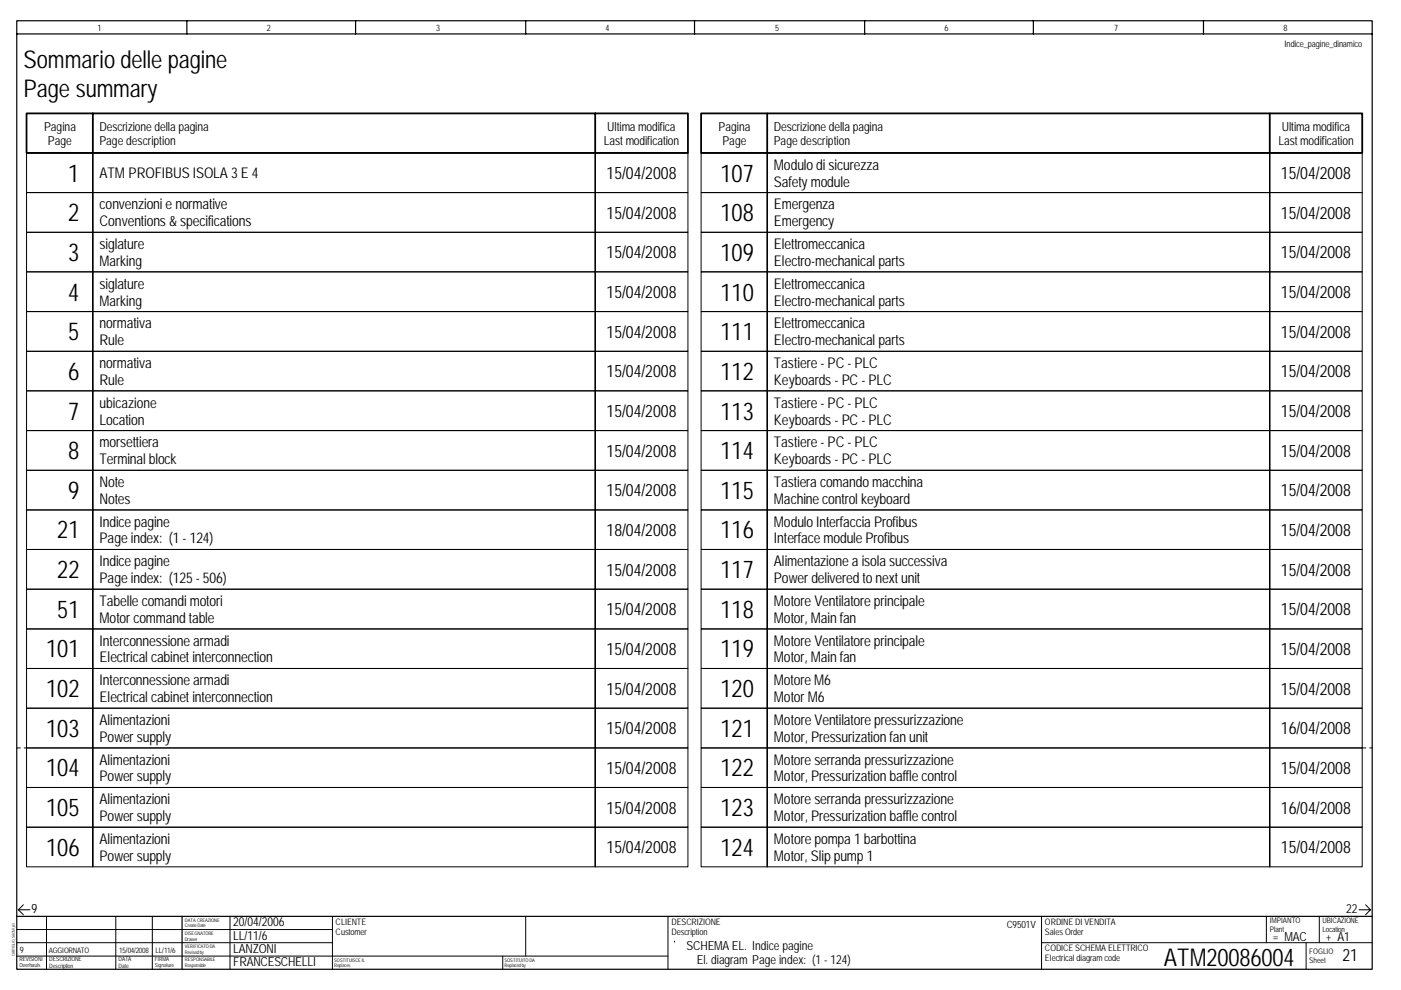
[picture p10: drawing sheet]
<svg xmlns="http://www.w3.org/2000/svg" width="297mm" height="210mm" viewBox="0 0 297 210" stroke-linecap="round" stroke-linejoin="round" font-family="sans-serif">
<defs><g id="words">
<g font-size="5.2">
<text x="4.9" y="14.5">Sommario delle pagine</text>
<text x="4.9" y="20.5">Page summary</text>
<text x="14.5" y="38.5">1</text>
<text x="152.8" y="38.5">107</text>
<text x="14.5" y="46.9">2</text>
<text x="152.8" y="46.9">108</text>
<text x="14.5" y="55.4">3</text>
<text x="152.8" y="55.4">109</text>
<text x="14.5" y="63.7">4</text>
<text x="152.8" y="63.7">110</text>
<text x="14.5" y="72.2">5</text>
<text x="152.8" y="72.2">111</text>
<text x="14.5" y="80.6">6</text>
<text x="152.8" y="80.6">112</text>
<text x="14.5" y="89">7</text>
<text x="152.8" y="89">113</text>
<text x="14.5" y="97.4">8</text>
<text x="152.8" y="97.4">114</text>
<text x="14.5" y="105.8">9</text>
<text x="152.8" y="105.8">115</text>
<text x="12.1" y="114.2">21</text>
<text x="152.8" y="114.2">116</text>
<text x="12.1" y="122.6">22</text>
<text x="152.8" y="122.6">117</text>
<text x="12.1" y="131">51</text>
<text x="152.8" y="131">118</text>
<text x="9.8" y="139.4">101</text>
<text x="152.8" y="139.4">119</text>
<text x="9.8" y="147.8">102</text>
<text x="152.8" y="147.8">120</text>
<text x="9.8" y="156.3">103</text>
<text x="152.8" y="156.3">121</text>
<text x="9.8" y="164.6">104</text>
<text x="152.8" y="164.6">122</text>
<text x="9.8" y="173.1">105</text>
<text x="152.8" y="173.1">123</text>
<text x="9.8" y="181.5">106</text>
<text x="152.8" y="181.5">124</text>
<text x="246.8" y="204.7">ATM20086004</text>
</g>
<g font-size="3.6">
<text x="128.6" y="38">15/04/2008</text>
<text x="271.5" y="38">15/04/2008</text>
<text x="128.6" y="46.4">15/04/2008</text>
<text x="271.5" y="46.4">15/04/2008</text>
<text x="128.6" y="54.8">15/04/2008</text>
<text x="271.5" y="54.8">15/04/2008</text>
<text x="128.6" y="63.2">15/04/2008</text>
<text x="271.5" y="63.2">15/04/2008</text>
<text x="128.6" y="71.6">15/04/2008</text>
<text x="271.5" y="71.6">15/04/2008</text>
<text x="128.6" y="80">15/04/2008</text>
<text x="271.5" y="80">15/04/2008</text>
<text x="128.6" y="88.4">15/04/2008</text>
<text x="271.5" y="88.4">15/04/2008</text>
<text x="128.6" y="96.8">15/04/2008</text>
<text x="271.5" y="96.8">15/04/2008</text>
<text x="128.6" y="105.2">15/04/2008</text>
<text x="271.5" y="105.2">15/04/2008</text>
<text x="128.6" y="113.6">18/04/2008</text>
<text x="271.5" y="113.6">15/04/2008</text>
<text x="128.6" y="122">15/04/2008</text>
<text x="271.5" y="122">15/04/2008</text>
<text x="128.6" y="130.4">15/04/2008</text>
<text x="271.5" y="130.4">15/04/2008</text>
<text x="128.6" y="138.9">15/04/2008</text>
<text x="271.5" y="138.9">15/04/2008</text>
<text x="128.6" y="147.3">15/04/2008</text>
<text x="271.5" y="147.3">15/04/2008</text>
<text x="128.6" y="155.7">15/04/2008</text>
<text x="271.5" y="155.7">16/04/2008</text>
<text x="128.6" y="164.1">15/04/2008</text>
<text x="271.5" y="164.1">15/04/2008</text>
<text x="128.6" y="172.5">15/04/2008</text>
<text x="271.5" y="172.5">16/04/2008</text>
<text x="128.6" y="180.9">15/04/2008</text>
<text x="271.5" y="180.9">15/04/2008</text>
<text x="284.6" y="203.7">21</text>
</g>
<g font-size="3.1">
<text x="164.1" y="36">Modulo di sicurezza</text>
<text x="21.1" y="37.7">ATM PROFIBUS ISOLA 3 E 4</text>
<text x="164.1" y="39.6">Safety module</text>
<text x="21.1" y="44.4">convenzioni e normative</text>
<text x="21.1" y="47.9">Conventions &amp; specifications</text>
<text x="164.1" y="44.4">Emergenza</text>
<text x="164.1" y="47.9">Emergency</text>
<text x="21.1" y="52.8">siglature</text>
<text x="164.1" y="52.8">Elettromeccanica</text>
<text x="21.1" y="56.4">Marking</text>
<text x="164.1" y="56.4">Electro-mechanical parts</text>
<text x="21.1" y="61.2">siglature</text>
<text x="21.1" y="64.8">Marking</text>
<text x="164.1" y="61.2">Elettromeccanica</text>
<text x="164.1" y="64.8">Electro-mechanical parts</text>
<text x="21.1" y="69.6">normativa</text>
<text x="164.1" y="69.6">Elettromeccanica</text>
<text x="21.1" y="73.2">Rule</text>
<text x="164.1" y="73.2">Electro-mechanical parts</text>
<text x="21.1" y="78">normativa</text>
<text x="21.1" y="81.6">Rule</text>
<text x="164.1" y="78">Tastiere - PC - PLC</text>
<text x="164.1" y="81.6">Keyboards - PC - PLC</text>
<text x="21.1" y="86.4">ubicazione</text>
<text x="164.1" y="86.4">Tastiere - PC - PLC</text>
<text x="21.1" y="90">Location</text>
<text x="21.1" y="94.8">morsettiera</text>
<text x="164.1" y="90">Keyboards - PC - PLC</text>
<text x="164.1" y="94.8">Tastiere - PC - PLC</text>
<text x="21.1" y="98.4">Terminal block</text>
<text x="164.1" y="98.4">Keyboards - PC - PLC</text>
<text x="21.1" y="103.3">Note</text>
<text x="21.1" y="106.8">Notes</text>
<text x="164.1" y="103.3">Tastiera comando macchina</text>
<text x="164.1" y="106.8">Machine control keyboard</text>
<text x="21.1" y="111.6">Indice pagine</text>
<text x="164.1" y="111.6">Modulo Interfaccia Profibus</text>
<text x="21.1" y="115.2">Page index: (1 - 124)</text>
<text x="164.1" y="115.2">Interface module Profibus</text>
<text x="21.1" y="120.1">Indice pagine</text>
<text x="21.1" y="123.6">Page index: (125 - 506)</text>
<text x="164.1" y="120.1">Alimentazione a isola successiva</text>
<text x="164.1" y="123.6">Power delivered to next unit</text>
<text x="21.1" y="128.5">Tabelle comandi motori</text>
<text x="164.1" y="128.5">Motore Ventilatore principale</text>
<text x="21.1" y="132">Motor command table</text>
<text x="21.1" y="136.9">Interconnessione armadi</text>
<text x="164.1" y="132">Motor, Main fan</text>
<text x="164.1" y="136.9">Motore Ventilatore principale</text>
<text x="21.1" y="140.5">Electrical cabinet interconnection</text>
<text x="164.1" y="140.5">Motor, Main fan</text>
<text x="21.1" y="145.3">Interconnessione armadi</text>
<text x="21.1" y="148.8">Electrical cabinet interconnection</text>
<text x="164.1" y="145.3">Motore M6</text>
<text x="164.1" y="148.8">Motor M6</text>
<text x="21.1" y="153.7">Alimentazioni</text>
<text x="164.1" y="153.7">Motore Ventilatore pressurizzazione</text>
<text x="21.1" y="157.3">Power supply</text>
<text x="164.1" y="157.3">Motor, Pressurization fan unit</text>
<text x="21.1" y="162.1">Alimentazioni</text>
<text x="21.1" y="165.7">Power supply</text>
<text x="164.1" y="162.1">Motore serranda pressurizzazione</text>
<text x="164.1" y="165.7">Motor, Pressurization baffle control</text>
<text x="21.1" y="170.5">Alimentazioni</text>
<text x="164.1" y="170.5">Motore serranda pressurizzazione</text>
<text x="21.1" y="174.1">Power supply</text>
<text x="21.1" y="178.9">Alimentazioni</text>
<text x="164.1" y="174.1">Motor, Pressurization baffle control</text>
<text x="164.1" y="178.9">Motore pompa 1 barbottina</text>
<text x="21.1" y="182.5">Power supply</text>
<text x="164.1" y="182.5">Motor, Slip pump 1</text>
</g>
<g font-size="2.7">
<text x="9.4" y="27.7">Pagina</text>
<text x="21.1" y="27.7">Descrizione della pagina</text>
<text x="128.7" y="27.7">Ultima modifica</text>
<text x="152.3" y="27.7">Pagina</text>
<text x="164.1" y="27.7">Descrizione della pagina</text>
<text x="271.8" y="27.7">Ultima modifica</text>
<text x="10.2" y="30.6">Page</text>
<text x="21.1" y="30.6">Page description</text>
<text x="128" y="30.6">Last modification</text>
<text x="153.2" y="30.6">Page</text>
<text x="164.1" y="30.6">Page description</text>
<text x="271" y="30.6">Last modification</text>
<text x="6.7" y="193.6">9</text>
<text x="49.4" y="196.4">20/04/2006</text>
<text x="285.4" y="193.6">22</text>
<text x="49.4" y="202">LANZONI</text>
<text x="49.4" y="199.2">LL/11/6</text>
<text x="145.6" y="201.4">SCHEMA EL. Indice pagine</text>
<text x="49.4" y="204.8">FRANCESCHELLI</text>
<text x="147.7" y="204.4">El. diagram Page index: (1 - 124)</text>
</g>
<g font-size="2.6">
<text x="269.9" y="199.5">= MAC</text>
<text x="281.1" y="199.5">+ A1</text>
</g>
<text font-size="2.1" x="213.5" y="196.7">C9501V</text>
<g font-size="1.9">
<text x="20.7" y="6.5">1</text>
<text x="56.6" y="6.5">2</text>
<text x="92.5" y="6.5">3</text>
<text x="128.4" y="6.5">4</text>
<text x="164.4" y="6.5">5</text>
<text x="200.3" y="6.5">6</text>
<text x="236.2" y="6.5">7</text>
<text x="272.1" y="6.5">8</text>
<text x="272.3" y="10">Indice_pagine_dinamico</text>
<text x="71.2" y="196">CLIENTE</text>
<text x="142.3" y="196">DESCRIZIONE</text>
<text x="221.5" y="196">ORDINE DI VENDITA</text>
<text x="4.2" y="202">9</text>
<text x="71.2" y="198.2">Customer</text>
<text x="142.3" y="198.2">Description</text>
<text x="221.5" y="201.7">CODICE SCHEMA ELETTRICO</text>
<text x="221.5" y="203.8">Electrical diagram code</text>
<text x="221.5" y="198.2">Sales Order</text>
</g>
<g font-size="1.6">
<text x="269.2" y="195.7">IMPIANTO</text>
<text x="269.2" y="197.5">Plant</text>
<text x="280.4" y="195.7">UBICAZIONE</text>
<text x="280.4" y="197.5">Location</text>
<text x="10.3" y="202">AGGIORNATO</text>
<text x="25.3" y="202">15/04/2008</text>
<text x="33" y="202">LL/11/6</text>
<text x="277.6" y="202.4">FOGLIO</text>
<text x="277.6" y="204.2">Sheet</text>
</g>
<g font-size="1.3">
<text x="10.4" y="203.8">DESCRIZIONE</text>
<text x="25.1" y="203.8">DATA</text>
<text x="10.4" y="205.3">Description</text>
<text x="25.1" y="205.3">Date</text>
</g>
<g font-size="1.2">
<text x="4.1" y="203.8">REVISIONI</text>
<text x="32.8" y="203.8">FIRMA</text>
<text x="4.1" y="205.1">Overhauls</text>
<text x="32.8" y="205.1">Signature</text>
</g>
<g font-size="1">
<text x="39.2" y="195.4">DATA CREAZIONE</text>
<text x="39.2" y="196.6">Create Date</text>
<text x="39.2" y="198.2">DISEGNATORE</text>
<text x="39.2" y="199.4">Drawer</text>
<text x="39.2" y="201">VERIFICATO DA</text>
<text x="39.2" y="202.2">Revised by</text>
<text x="39.2" y="203.8">RESPONSABILE</text>
<text x="70.8" y="203.9">SOSTITUISCE IL</text>
<text x="106.9" y="203.9">SOSTITUITO DA</text>
<text x="39.2" y="205">Responsible</text>
<text x="70.8" y="205.1">Replaces</text>
<text x="106.9" y="205.1">Replaced by</text>
</g>
<text font-size=".8" x="3.2" y="202.8" transform="rotate(-90 3.2 202.8)">CARTIGLIO_SACMI_A3</text>
</g></defs>
<path d="M3.6 4.4h287.3v201.1h-287.3zM3.6 7.2h287.3M39.6 4.4v2.8M75.4 4.4v2.8M111.5 4.4v2.8M147.3 4.4v2.8M183.3 4.4v2.8M219.1 4.4v2.8M255.2 4.4v2.8M3.6 194.3h287.3M38.6 194.3v11.2" fill="none" stroke="#000" stroke-width=".25"/>
<g fill="none" stroke="#000" stroke-width=".21">
<path d="M3.6 197.1h66.9M3.6 199.9h66.9M3.9 192.9l1 1.1M3.9 192.9h2.4M4.9 191.8l-1 1.1M9.9 194.3v11.2M24.6 194.3v11.2M32.3 194.3v11.2M48.8 194.3v11.2M70.5 194.3v11.2M111.5 194.3v8.4M288.1 192.9h2.5"/>
<path d="M289.5 191.8l1.1 1.1M290.6 192.9l-1.1 1.1M3.6 202.7h138M106.6 202.7v2.8"/>
</g>
<path d="M3.6 158.6h2M288.8 158.6h2.1" fill="none" stroke="#000" stroke-width=".21" stroke-dasharray=".8 .8"/>
<path d="M113.9 195h26v7h-26z" fill="#fff"/>
<g fill="none" stroke="#000" stroke-width=".21">
<path d="M5.6 32.4h140.3v8.4h-140.3zM148.7 32.4h140.1v8.4h-140.1zM5.6 40.8h140.3v8.5h-140.3zM5.6 49.3h140.3v8.3h-140.3zM5.6 57.6h140.3v8.5h-140.3zM19.7 40.8v-8.4v8.4M19.7 49.3v-8.5v8.5M19.7 57.6v-8.3v8.3M126.2 40.8v-8.4v8.4M126.2 49.3v-8.5v8.5M126.2 57.6v-8.3v8.3M148.7 40.8h140.1v8.5h-140.1z"/>
<path d="M148.7 49.3h140.1v8.3h-140.1zM148.7 57.6h140.1v8.5h-140.1zM162.7 40.8v-8.4v8.4M162.7 49.3v-8.5v8.5M162.7 57.6v-8.3v8.3M269.2 40.8v-8.4v8.4M269.2 49.3v-8.5v8.5M269.2 57.6v-8.3v8.3M5.6 66.1h140.3v8.4h-140.3zM5.6 74.5h140.3v8.4h-140.3zM19.7 66.1v-8.5v8.5M19.7 74.5v-8.4v8.4"/>
<path d="M126.2 66.1v-8.5v8.5M126.2 74.5v-8.4v8.4M148.7 66.1h140.1v8.4h-140.1zM148.7 74.5h140.1v8.4h-140.1zM162.7 66.1v-8.5v8.5M162.7 74.5v-8.4v8.4M269.2 66.1v-8.5v8.5M269.2 74.5v-8.4v8.4M5.6 82.9h140.3v8.4h-140.3zM5.6 91.3h140.3v8.4h-140.3zM5.6 99.7h140.3v8.4h-140.3zM19.7 82.9v-8.4v8.4"/>
<path d="M19.7 91.3v-8.4v8.4M19.7 99.7v-8.4v8.4M126.2 82.9v-8.4v8.4M126.2 91.3v-8.4v8.4M126.2 99.7v-8.4v8.4M148.7 82.9h140.1v8.4h-140.1zM148.7 91.3h140.1v8.4h-140.1zM148.7 99.7h140.1v8.4h-140.1zM162.7 82.9v-8.4v8.4M162.7 91.3v-8.4v8.4M162.7 99.7v-8.4v8.4M269.2 82.9v-8.4v8.4"/>
<path d="M269.2 91.3v-8.4v8.4M269.2 99.7v-8.4v8.4M5.6 108.1h140.3v8.4h-140.3zM5.6 116.5h140.3v8.4h-140.3zM19.7 108.1v-8.4v8.4M19.7 116.5v-8.4v8.4M126.2 108.1v-8.4v8.4M126.2 116.5v-8.4v8.4M148.7 108.1h140.1v8.4h-140.1zM148.7 116.5h140.1v8.4h-140.1zM162.7 108.1v-8.4v8.4M162.7 116.5v-8.4v8.4"/>
<path d="M269.2 108.1v-8.4v8.4M269.2 116.5v-8.4v8.4M5.6 124.9h140.3v8.4h-140.3zM5.6 133.3h140.3v8.4h-140.3zM19.7 124.9v-8.4v8.4M19.7 133.3v-8.4v8.4M126.2 124.9v-8.4v8.4M126.2 133.3v-8.4v8.4M148.7 124.9h140.1v8.4h-140.1zM148.7 133.3h140.1v8.4h-140.1zM162.7 124.9v-8.4v8.4M162.7 133.3v-8.4v8.4"/>
<path d="M269.2 124.9v-8.4v8.4M269.2 133.3v-8.4v8.4M5.6 141.7h140.3v8.5h-140.3zM5.6 150.2h140.3v8.4h-140.3zM5.6 158.6h140.3v8.4h-140.3zM19.7 141.7v-8.4v8.4M19.7 150.2v-8.5v8.5M19.7 158.6v-8.4v8.4M126.2 141.7v-8.4v8.4M126.2 150.2v-8.5v8.5M126.2 158.6v-8.4v8.4M148.7 141.7h140.1v8.5h-140.1z"/>
<path d="M148.7 150.2h140.1v8.4h-140.1zM148.7 158.6h140.1v8.4h-140.1zM162.7 141.7v-8.4v8.4M162.7 150.2v-8.5v8.5M162.7 158.6v-8.4v8.4M269.2 141.7v-8.4v8.4M269.2 150.2v-8.5v8.5M269.2 158.6v-8.4v8.4M5.6 167h140.3v8.4h-140.3zM5.6 175.4h140.3v8.4h-140.3zM19.7 167v-8.4v8.4M19.7 175.4v-8.4v8.4"/>
<path d="M126.2 167v-8.4v8.4M126.2 175.4v-8.4v8.4M148.7 167h140.1v8.4h-140.1zM148.7 175.4h140.1v8.4h-140.1zM162.7 167v-8.4v8.4M162.7 175.4v-8.4v8.4M269.2 167v-8.4v8.4M269.2 175.4v-8.4v8.4M19.7 183.8v-8.4v8.4M126.2 183.8v-8.4v8.4M141.6 194.3v11.2M143 199.5h.1"/>
<path d="M162.7 183.8v-8.4v8.4M220.8 199.9h70.1M220.8 194.3v11.2M268.5 194.3v5.6M269.2 183.8v-8.4v8.4M276.9 199.9v5.6M279.7 194.3v5.6"/>
</g>
<path d="M5.6 24h140.3v8.4h-140.3zM19.7 24v8.4M126.2 24v8.4M148.7 24h140.1v8.4h-140.1zM162.7 24v8.4M269.2 24v8.4" fill="none" stroke="#000" stroke-width=".38"/>
<use href="#words"/>
</svg>
